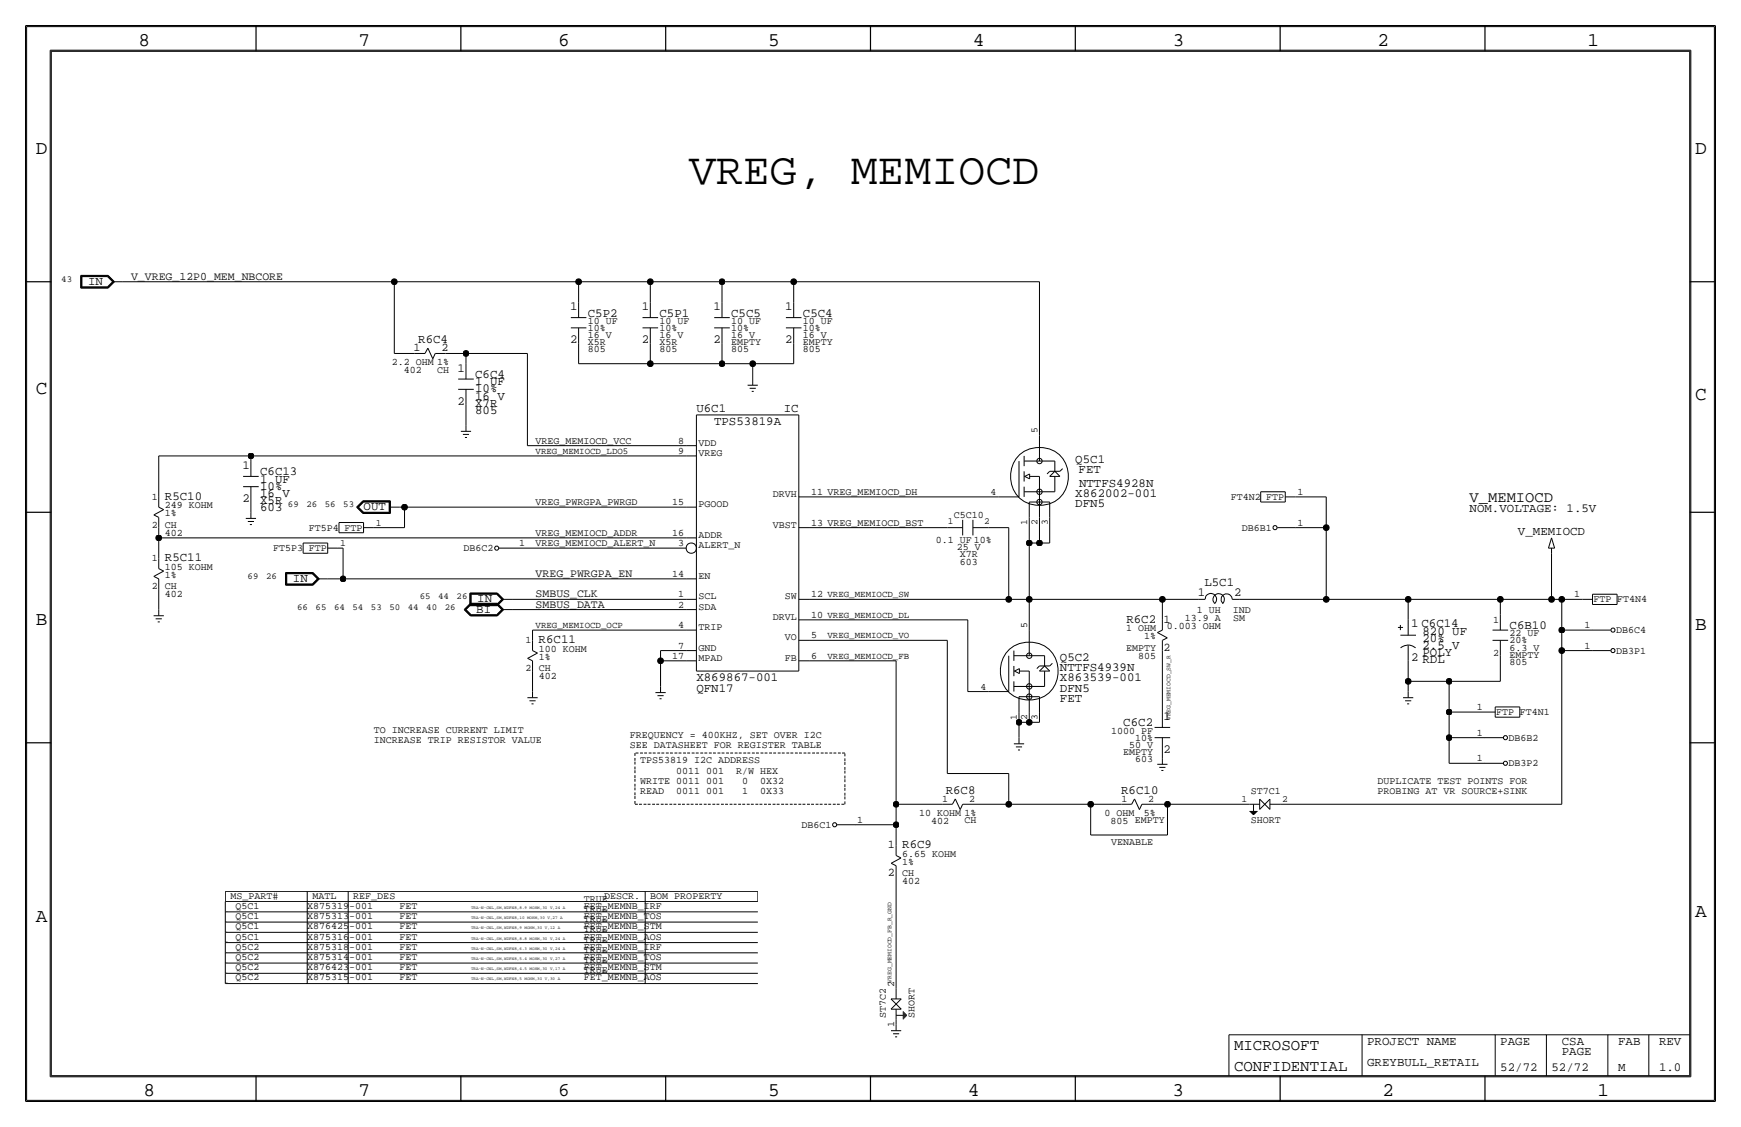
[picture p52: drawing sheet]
<svg xmlns="http://www.w3.org/2000/svg" width="432mm" height="279mm" viewBox="0 0 432 279" stroke-linecap="round" stroke-linejoin="round" font-family="sans-serif">
<defs><g id="words">
<text font-size="11.1" x="170.9" y="45.6">VREG, MEMIOCD</text>
<g font-size="4.8">
<text x="34.3" y="11.4">8</text>
<text x="88.9" y="11.4">7</text>
<text x="138.5" y="11.4">6</text>
<text x="190.5" y="11.4">5</text>
<text x="241.3" y="11.4">4</text>
<text x="290.8" y="11.4">3</text>
<text x="341.6" y="11.4">2</text>
<text x="393.7" y="11.4">1</text>
<text x="8.9" y="38.1">D</text>
<text x="420.4" y="38.1">D</text>
<text x="8.9" y="97.8">C</text>
<text x="420.4" y="99.1">C</text>
<text x="8.9" y="154.9">B</text>
<text x="420.4" y="156.2">B</text>
<text x="420.4" y="227.3">A</text>
<text x="8.9" y="228.6">A</text>
<text x="35.6" y="271.8">8</text>
<text x="88.9" y="271.8">7</text>
<text x="138.4" y="271.8">6</text>
<text x="190.5" y="271.8">5</text>
<text x="240" y="271.8">4</text>
<text x="290.8" y="271.8">3</text>
<text x="342.9" y="271.8">2</text>
<text x="396.2" y="271.8">1</text>
</g>
<g font-size="3.9">
<text x="306.1" y="260.4">MICROSOFT</text>
<text x="306.1" y="265.4">CONFIDENTIAL</text>
</g>
<text font-size="3.8" x="364.5" y="124.5">V_MEMIOCD</text>
<g font-size="3.1">
<text x="21.8" y="70.6">IN</text>
<text x="141.4" y="77">1</text>
<text x="159.2" y="77">1</text>
<text x="177" y="77">1</text>
<text x="194.7" y="77">1</text>
<text x="145.8" y="78.5">C5P2</text>
<text x="163.6" y="78.5">C5P1</text>
<text x="181.4" y="78.5">C5C5</text>
<text x="199.1" y="78.5">C5C4</text>
<text x="103.7" y="85.1">R6C4</text>
<text x="141.4" y="85.1">2</text>
<text x="159.2" y="85.1">2</text>
<text x="177" y="85.1">2</text>
<text x="194.7" y="85.1">2</text>
<text x="113.5" y="92.2">1</text>
<text x="117.8" y="93.7">C6C4</text>
<text x="117.9" y="95.5">1 UF</text>
<text x="113.5" y="100.3">2</text>
<text x="117.9" y="100.8">X7R</text>
<text x="117.9" y="99.1">16 V</text>
<text x="117.9" y="97.3">10%</text>
<text x="117.9" y="102.6">805</text>
<text x="172.7" y="102.1">U6C1</text>
<text x="177.1" y="105.4">TPS53819A</text>
<text x="194.4" y="102.1">IC</text>
<text x="60.1" y="116.3">1</text>
<text x="64.5" y="119.6">1 UF</text>
<text x="64.5" y="117.9">C6C13</text>
<text x="266.7" y="114.8">Q5C1</text>
<text x="267.5" y="117.3">FET</text>
<text x="40.9" y="124">R5C10</text>
<text x="60.1" y="124.5">2</text>
<text x="64.5" y="125">X5R</text>
<text x="64.5" y="121.4">10%</text>
<text x="64.5" y="123.2">16 V</text>
<text x="266.7" y="125.7">DFN5</text>
<text x="266.7" y="123.2">X862002-001</text>
<text x="267.6" y="120.6">NTTFS4928N</text>
<text x="64.5" y="126.7">603</text>
<text x="90.2" y="126.5">OUT</text>
<text x="364.5" y="127">NOM.VOLTAGE: 1.5V</text>
<text x="376.5" y="132.7">V_MEMIOCD</text>
<text x="40.9" y="139.2">R5C11</text>
<text x="72.6" y="144.3">IN</text>
<text x="118.4" y="149.4">IN</text>
<text x="297.1" y="147.8">1</text>
<text x="298.7" y="145.2">L5C1</text>
<text x="306.1" y="147.8">2</text>
<text x="118.1" y="151.9">BI</text>
<text x="279.4" y="154.4">R6C2</text>
<text x="350" y="155.4">1 C6C14</text>
<text x="374.4" y="156">C6B10</text>
<text x="133.6" y="159.5">R6C11</text>
<text x="352.8" y="160.9">2.5 V</text>
<text x="352.8" y="157.3">820 UF</text>
<text x="352.8" y="159.1">20%</text>
<text x="262.9" y="163.8">Q5C2</text>
<text x="262.9" y="166.4">NTTFS4939N</text>
<text x="350" y="163.8">2 RDL</text>
<text x="352.8" y="162.7">POLY</text>
<text x="172.7" y="168.9">X869867-001</text>
<text x="172.7" y="171.5">QFN17</text>
<text x="262.9" y="171.4">DFN5</text>
<text x="262.9" y="174">FET</text>
<text x="262.9" y="168.9">X863539-001</text>
<text x="288.5" y="178.6">1</text>
<text x="278.6" y="180.1">C6C2</text>
<text x="288.5" y="186.7">2</text>
<text x="234.6" y="196.8">R6C8</text>
<text x="278.1" y="196.8">R6C10</text>
<text x="223.8" y="210.3">R6C9</text>
<text x="339.1" y="259.1">PROJECT NAME</text>
<text x="372.1" y="259.1">PAGE</text>
<text x="387.4" y="259.1">CSA</text>
<text x="387.4" y="261.6">PAGE</text>
<text x="401.3" y="259.1">FAB</text>
<text x="411.5" y="259.1">REV</text>
<text x="339.1" y="264.2">GREYBULL_RETAIL</text>
<text x="372.1" y="265.4">52/72</text>
<text x="384.8" y="265.4">52/72</text>
<text x="401.3" y="265.4">M</text>
<text x="411.5" y="265.4">1.0</text>
</g>
<g font-size="2.9">
<text x="32.5" y="69.3">V_VREG_12P0_MEM_NBCORE</text>
<text x="102.6" y="87.1">1</text>
<text x="109.5" y="87.1">2</text>
<text x="132.8" y="143">VREG_PWRGPA_EN</text>
<text x="132.8" y="148.1">SMBUS_CLK</text>
<text x="132.8" y="150.6">SMBUS_DATA</text>
<text x="288.5" y="154.4">1</text>
<text x="288.5" y="161.3">2</text>
<text x="220.2" y="210.3">1</text>
<text x="220.2" y="217.2">2</text>
</g>
<g font-size="2.5">
<text x="145.8" y="80.3">10 UF</text>
<text x="145.8" y="83.8">16 V</text>
<text x="145.8" y="82">10%</text>
<text x="163.6" y="80.3">10 UF</text>
<text x="163.6" y="83.8">16 V</text>
<text x="163.6" y="82">10%</text>
<text x="181.4" y="80.3">10 UF</text>
<text x="181.4" y="82">10%</text>
<text x="181.4" y="83.8">16 V</text>
<text x="199.1" y="82">10%</text>
<text x="199.1" y="80.3">10 UF</text>
<text x="199.1" y="83.8">16 V</text>
<text x="145.8" y="87.4">805</text>
<text x="145.8" y="85.6">X5R</text>
<text x="163.6" y="85.6">X5R</text>
<text x="163.6" y="87.4">805</text>
<text x="181.4" y="87.4">805</text>
<text x="181.4" y="85.6">EMPTY</text>
<text x="199.1" y="85.6">EMPTY</text>
<text x="199.1" y="87.4">805</text>
<text x="97.2" y="90.4">2.2 OHM 1%</text>
<text x="100.1" y="92.5">402</text>
<text x="108.4" y="92.4">CH</text>
<text x="132.8" y="110">VREG_MEMIOCD_VCC</text>
<text x="168.2" y="112.5">9</text>
<text x="168.2" y="110">8</text>
<text x="173.2" y="113">VREG</text>
<text x="173.2" y="110.5">VDD</text>
<text x="37.6" y="124">1</text>
<text x="40.9" y="126">249 KOHM</text>
<text x="132.8" y="125.2">VREG_PWRGPA_PWRGD</text>
<text x="166.7" y="125.2">15</text>
<text x="173.2" y="125.7">PGOOD</text>
<text x="191.7" y="123.2">DRVH</text>
<text x="201.2" y="122.7">11 VREG_MEMIOCD_DH</text>
<text x="305.2" y="124">FT4N2</text>
<text x="314.1" y="124">FTP</text>
<text x="321.8" y="122.7">1</text>
<text x="37.6" y="130.8">2</text>
<text x="40.9" y="130.8">CH</text>
<text x="40.9" y="128">1%</text>
<text x="76.6" y="131.6">FT5P4</text>
<text x="85.5" y="131.6">FTP</text>
<text x="191.7" y="130.8">VBST</text>
<text x="201.2" y="130.3">13 VREG_MEMIOCD_BST</text>
<text x="236.6" y="128.5">C5C10</text>
<text x="308" y="131.6">DB6B1</text>
<text x="321.8" y="130.3">1</text>
<text x="40.9" y="132.8">402</text>
<text x="67.7" y="136.7">FT5P3</text>
<text x="76.6" y="136.7">FTP</text>
<text x="115" y="136.7">DB6C2</text>
<text x="128.8" y="135.4">1</text>
<text x="132.8" y="135.4">VREG_MEMIOCD_ALERT_N</text>
<text x="132.8" y="132.8">VREG_MEMIOCD_ADDR</text>
<text x="166.7" y="132.8">16</text>
<text x="168.2" y="135.4">3</text>
<text x="173.2" y="135.9">ALERT_N</text>
<text x="173.2" y="133.3">ADDR</text>
<text x="232.1" y="134.6">0.1 UF 10%</text>
<text x="237.3" y="136.4">25 V</text>
<text x="37.6" y="139.2">1</text>
<text x="40.9" y="143.3">1%</text>
<text x="40.9" y="141.2">105 KOHM</text>
<text x="166.7" y="143">14</text>
<text x="173.2" y="143.5">EN</text>
<text x="238.1" y="138.2">X7R</text>
<text x="238.1" y="140">603</text>
<text x="37.6" y="146.1">2</text>
<text x="40.9" y="148.1">402</text>
<text x="40.9" y="146">CH</text>
<text x="168.2" y="148.1">1</text>
<text x="173.2" y="148.6">SCL</text>
<text x="194.6" y="148.6">SW</text>
<text x="201.2" y="148.1">12 VREG_MEMIOCD_SW</text>
<text x="390.4" y="148.1">1</text>
<text x="395.2" y="149.4">FTP FT4N4</text>
<text x="168.2" y="155.7">4</text>
<text x="168.2" y="150.6">2</text>
<text x="173.2" y="151.1">SDA</text>
<text x="191.7" y="153.7">DRVL</text>
<text x="201.2" y="153.2">10 VREG_MEMIOCD_DL</text>
<text x="289.4" y="156">0.003 OHM</text>
<text x="293.8" y="153.9">13.9 A</text>
<text x="296.9" y="151.9">1 UH</text>
<text x="305.8" y="152">IND</text>
<text x="305.8" y="153.9">SM</text>
<text x="370.4" y="154.4">1</text>
<text x="393" y="155.7">1</text>
<text x="130.3" y="159.5">1</text>
<text x="133.6" y="161.5">100 KOHM</text>
<text x="168.2" y="160.8">7</text>
<text x="173.2" y="156.2">TRIP</text>
<text x="173.2" y="161.3">GND</text>
<text x="194.6" y="158.7">VO</text>
<text x="201.2" y="158.2">5</text>
<text x="279.3" y="156.5">1 OHM</text>
<text x="279.3" y="161.3">EMPTY</text>
<text x="283.8" y="158.5">1%</text>
<text x="374.4" y="161.3">6.3 V</text>
<text x="374.4" y="157.7">22 UF</text>
<text x="374.4" y="159.5">20%</text>
<text x="393" y="160.8">1</text>
<text x="400.8" y="157">DB6C4</text>
<text x="130.3" y="166.4">2</text>
<text x="133.6" y="163.6">1%</text>
<text x="133.6" y="166.4">CH</text>
<text x="166.7" y="163.3">17</text>
<text x="173.2" y="163.8">MPAD</text>
<text x="194.6" y="163.8">FB</text>
<text x="201.2" y="163.3">6</text>
<text x="282.3" y="163.3">805</text>
<text x="370.4" y="162.6">2</text>
<text x="374.4" y="164.8">805</text>
<text x="374.4" y="163.1">EMPTY</text>
<text x="400.8" y="162.1">DB3P1</text>
<text x="133.6" y="168.4">402</text>
<text x="366.3" y="176">1</text>
<text x="371.1" y="177.3">FTP FT4N1</text>
<text x="92.7" y="184.1">INCREASE TRIP RESISTOR VALUE</text>
<text x="92.7" y="181.6">TO INCREASE CURRENT LIMIT</text>
<text x="156.2" y="185.4">SEE DATASHEET FOR REGISTER TABLE</text>
<text x="156.2" y="182.9">FREQUENCY = 400KHZ, SET OVER I2C</text>
<text x="275.6" y="181.9">1000 PF</text>
<text x="280" y="185.4">50 V</text>
<text x="281.5" y="183.6">10%</text>
<text x="366.3" y="182.4">1</text>
<text x="374.1" y="183.6">DB6B2</text>
<text x="158.7" y="189.2">TPS53819 I2C ADDRESS</text>
<text x="167.7" y="191.8">0011 001</text>
<text x="182.6" y="191.8">R/W HEX</text>
<text x="278.6" y="187.2">EMPTY</text>
<text x="281.5" y="189">603</text>
<text x="366.3" y="188.7">1</text>
<text x="374.1" y="190">DB3P2</text>
<text x="158.7" y="194.3">WRITE 0011 001</text>
<text x="158.8" y="196.9">READ</text>
<text x="167.7" y="196.9">0011 001</text>
<text x="184.1" y="194.3">0</text>
<text x="184.1" y="196.9">1</text>
<text x="188.5" y="194.3">0X32</text>
<text x="188.5" y="196.9">0X33</text>
<text x="310.2" y="196.8">ST7C1</text>
<text x="341.6" y="196.9">PROBING AT VR SOURCE+SINK</text>
<text x="341.6" y="194.3">DUPLICATE TEST POINTS FOR</text>
<text x="212.6" y="204">1</text>
<text x="228" y="202.2">10 KOHM 1%</text>
<text x="233.7" y="198.9">1</text>
<text x="240.3" y="198.9">2</text>
<text x="273.9" y="202.2">0 OHM</text>
<text x="278.1" y="198.9">1</text>
<text x="283.7" y="202.2">5%</text>
<text x="284.8" y="198.9">2</text>
<text x="310.2" y="204">SHORT</text>
<text x="198.8" y="205.2">DB6C1</text>
<text x="230.9" y="204.2">402</text>
<text x="239.2" y="204.1">CH</text>
<text x="275.4" y="204.2">805 EMPTY</text>
<text x="275.6" y="209.6">VENABLE</text>
<text x="223.8" y="212.3">6.65 KOHM</text>
<text x="223.8" y="214.4">1%</text>
<text x="223.8" y="219.2">402</text>
<text x="223.8" y="217.2">CH</text>
<text x="57.1" y="222.8">MS_PART#</text>
<text x="58.4" y="227.8">Q5C1</text>
<text x="58.4" y="225.3">Q5C1</text>
<text x="76.2" y="227.8">X875313-001</text>
<text x="76.2" y="225.3">X875319-001</text>
<text x="77.5" y="222.8">MATL</text>
<text x="87.6" y="222.8">REF_DES</text>
<text x="99.1" y="227.8">FET</text>
<text x="99.1" y="225.3">FET</text>
<text x="144.8" y="227.8">FET_MEMNB_TOS</text>
<text x="144.8" y="225.3">FET_MEMNB_IRF</text>
<text x="144.8" y="223.5">TRUE</text>
<text x="144.8" y="226.1">TRUE</text>
<text x="149.9" y="222.8">DESCR.</text>
<text x="161.3" y="222.8">BOM PROPERTY</text>
<text x="58.4" y="232.9">Q5C1</text>
<text x="58.4" y="230.4">Q5C1</text>
<text x="76.2" y="232.9">X875316-001</text>
<text x="76.2" y="230.4">X876425-001</text>
<text x="99.1" y="232.9">FET</text>
<text x="99.1" y="230.4">FET</text>
<text x="144.8" y="232.9">FET_MEMNB_AOS</text>
<text x="144.8" y="231.1">TRUE</text>
<text x="144.8" y="230.4">FET_MEMNB_STM</text>
<text x="144.8" y="228.6">TRUE</text>
<text x="144.8" y="233.7">TRUE</text>
<text x="58.4" y="235.5">Q5C2</text>
<text x="58.4" y="238">Q5C2</text>
<text x="76.2" y="238">X875314-001</text>
<text x="76.2" y="235.5">X875318-001</text>
<text x="99.1" y="238">FET</text>
<text x="99.1" y="235.5">FET</text>
<text x="144.8" y="238.8">TRUE</text>
<text x="144.8" y="236.2">TRUE</text>
<text x="144.8" y="235.5">FET_MEMNB_IRF</text>
<text x="144.8" y="238">FET_MEMNB_TOS</text>
<text x="58.4" y="243.1">Q5C2</text>
<text x="58.4" y="240.5">Q5C2</text>
<text x="76.2" y="243.1">X875315-001</text>
<text x="76.2" y="240.5">X876423-001</text>
<text x="99.1" y="243.1">FET</text>
<text x="99.1" y="240.5">FET</text>
<text x="144.8" y="243.1">FET_MEMNB_AOS</text>
<text x="144.8" y="241.3">TRUE</text>
<text x="144.8" y="240.5">FET_MEMNB_STM</text>
<text x="221.7" y="244.6" transform="rotate(-90 221.7 244.6)">2</text>
<text x="219.7" y="252.4" transform="rotate(-90 219.7 252.4)">ST7C2</text>
<text x="221.7" y="254.7" transform="rotate(-90 221.7 254.7)">1</text>
<text x="226.8" y="252.4" transform="rotate(-90 226.8 252.4)">SHORT</text>
</g>
<g font-size="2.4">
<text x="257.3" y="107.4" transform="rotate(-90 257.3 107.4)">5</text>
<text x="245.7" y="122.7">4</text>
<text x="93.2" y="130.3">1</text>
<text x="254.8" y="130.2" transform="rotate(-90 254.8 130.2)">1</text>
<text x="257.3" y="130.2" transform="rotate(-90 257.3 130.2)">2</text>
<text x="259.8" y="130.2" transform="rotate(-90 259.8 130.2)">3</text>
<text x="84.3" y="135.4">1</text>
<text x="254.8" y="155.7" transform="rotate(-90 254.8 155.7)">5</text>
<text x="243.2" y="170.9">4</text>
<text x="252.2" y="178.5" transform="rotate(-90 252.2 178.5)">1</text>
<text x="254.8" y="178.5" transform="rotate(-90 254.8 178.5)">2</text>
<text x="257.3" y="178.5" transform="rotate(-90 257.3 178.5)">3</text>
<text x="307.9" y="198.9">1</text>
<text x="318" y="198.9">2</text>
</g>
<g font-size="2.3">
<text x="15.2" y="69.8">43</text>
<text x="132.8" y="112.5">VREG_MEMIOCD_LDO5</text>
<text x="71.4" y="125.7">69</text>
<text x="76" y="125.7">26</text>
<text x="80.6" y="125.7">56</text>
<text x="85.1" y="125.7">53</text>
<text x="235.1" y="129.8">1</text>
<text x="244.1" y="129.8">2</text>
<text x="61.4" y="143.5">69</text>
<text x="66" y="143.5">26</text>
<text x="104.1" y="148.6">65</text>
<text x="108.7" y="148.6">44</text>
<text x="113.2" y="148.6">26</text>
<text x="73.7" y="151.1">66</text>
<text x="78.3" y="151.1">65</text>
<text x="82.9" y="151.1">64</text>
<text x="87.4" y="151.1">54</text>
<text x="92" y="151.1">53</text>
<text x="96.6" y="151.1">50</text>
<text x="101.1" y="151.1">44</text>
<text x="105.7" y="151.1">40</text>
<text x="110.3" y="151.1">26</text>
<text x="132.8" y="155.7">VREG_MEMIOCD_OCP</text>
<text x="205.2" y="158.2">VREG_MEMIOCD_VO</text>
<text x="205.2" y="163.3">VREG_MEMIOCD_FB</text>
</g>
<g font-size="1.6">
<text x="290.3" y="178.6" transform="rotate(-90 290.3 178.6)">VREG_MEMIOCD_SW_R</text>
<text x="221.1" y="243.6" transform="rotate(-90 221.1 243.6)">VREG_MEMIOCD_FB_R_GND</text>
</g>
<g font-size="1.1">
<text x="116.8" y="225.3">TRA-N-CNL,SM,WDFN8,8.9 MOHM,30 V,24 A</text>
<text x="116.8" y="227.8">TRA-N-CNL,SM,WDFN8,10 MOHM,30 V,27 A</text>
<text x="116.8" y="232.9">TRA-N-CNL,SM,WDFN8,8.8 MOHM,30 V,24 A</text>
<text x="116.8" y="230.4">TRA-N-CNL,SM,WDFN8,9 MOHM,30 V,12 A</text>
<text x="116.8" y="238">TRA-N-CNL,SM,WDFN8,5.4 MOHM,30 V,27 A</text>
<text x="116.8" y="235.5">TRA-N-CNL,SM,WDFN8,6.3 MOHM,30 V,24 A</text>
<text x="116.8" y="243.1">TRA-N-CNL,SM,WDFN8,5 MOHM,30 V,30 A</text>
<text x="116.8" y="240.5">TRA-N-CNL,SM,WDFN8,4.5 MOHM,30 V,17 A</text>
</g>
<g font-size=".2">
<text x="55.9" y="226">I297</text>
<text x="55.9" y="233.6">I303</text>
<text x="55.9" y="231.1">I296</text>
<text x="55.9" y="228.5">I295</text>
<text x="55.9" y="233.4">ZZ404</text>
<text x="55.9" y="238.7">I298</text>
<text x="55.9" y="236.2">I294</text>
<text x="55.9" y="243.8">I302</text>
<text x="55.9" y="241.2">I293</text>
<text x="55.9" y="243.6">ZZ405</text>
</g>
</g></defs>
<!-- layer: Nets -->
<g fill="none" stroke="#000" stroke-width=".25">
<path d="M30.5 69.8h67.3zM97.8 69.8h45.7zM97.8 69.8v17.8zM143.5 69.8h17.8zM143.5 69.9v5zM161.3 69.9v5zM161.3 69.8h17.8zM179.1 69.8h17.7zM179.1 69.9v5zM196.8 69.8h61zM196.8 69.9v5zM257.8 69.8v38.1z"/>
<path d="M97.8 87.6h5.1zM110.5 87.6h5.1zM115.6 87.6v2.6zM115.6 87.6h15.2zM130.8 87.6v22.9zM143.5 90.2h17.8zM143.5 85.1v5.1zM161.3 90.2h17.8zM161.3 85.1v5.1zM179.1 85.1v5.1zM179.1 90.2h7.6zM186.7 90.2h10.1z"/>
<path d="M186.7 90.2v3.8zM196.8 85.1v5.1zM39.4 113v10.2zM39.4 113h22.8zM62.2 113h108zM62.2 113v1.3zM115.6 100.3v5.1zM130.8 110.5h39.4zM39.4 133.3h130.8zM39.4 133.3v5.1zM39.4 130.8v2.6zM62.2 124.5v2.5z"/>
<path d="M83.8 135.9h1.3zM85.1 135.9v7.6zM92.7 130.8h7.6zM99.1 125.7h1.2zM100.3 125.7h69.9zM100.3 125.7v5.1zM128.3 135.9h41.9zM200.7 130.8h34.2zM200.7 123.2h46.9zM245.1 130.8h5.1zM250.2 130.8v17.8zM255.3 134.6v14z"/>
<path d="M255.3 128.3v6.3zM255.3 134.6h2.5zM257.8 134.6h2.5zM257.8 128.3v6.3zM260.3 128.3v6.3zM321.3 130.8h7.6zM321.3 123.2h7.6zM328.9 130.8v17.8zM328.9 123.2v7.6zM384.8 137.2v11.4zM39.4 146v5.1zM81.3 143.5h3.8z"/>
<path d="M85.1 143.5h85.1zM127 148.6h43.2zM127 151.1h43.2zM132.1 156.2h38.1zM132.1 156.2v2.6zM200.7 153.7h39.3zM200.7 148.6h49.5zM200.7 158.8h34.2zM234.9 158.8v33zM240 153.7v17.7zM250.2 148.6h5.1zM255.3 148.6h33z"/>
<path d="M255.3 148.6v7.6zM288.3 148.6v5.1zM288.3 148.6h8.9zM307.3 148.6h21.6zM328.9 148.6h20.3zM349.2 148.6h22.9zM349.2 148.6v5.1zM372.1 148.6h12.7zM372.1 148.6v3.8zM384.8 148.6h2.6zM387.3 156.2h7.7zM387.3 148.6v7.6z"/>
<path d="M387.3 156.2v5.1zM387.4 148.6h5zM132.1 166.4v5.1zM163.8 163.8v6.4zM163.8 161.3v2.5zM163.8 163.8h6.4zM163.8 161.3h6.4zM200.7 163.8h21.5zM222.2 163.8v35.6zM240 171.4h5.1zM252.7 179.1h2.6zM252.7 176.5v2.6z"/>
<path d="M252.7 179.1v3.8zM255.3 176.5v2.6zM255.3 179.1h2.5zM257.8 176.5v2.6zM288.3 161.3v15.2zM349.2 168.9v2.5zM349.2 168.9h10.2zM349.2 163.8v5.1zM359.4 168.9h12.7zM359.4 168.9v7.6zM359.4 176.5v6.4zM359.4 176.5h8.9z"/>
<path d="M372.1 162.6v6.3zM387.3 161.3h7.7zM387.3 161.3v38.1zM222.2 199.4h11.5zM222.2 199.4v5.1zM234.9 191.8h15.3zM241.3 199.4h8.9zM250.2 199.4h20.3zM250.2 191.8v7.6zM270.5 199.4v7.6zM270.5 199.4h7.6zM285.7 199.4h3.9z"/>
<path d="M288.3 186.7v1.3zM289.6 199.4v7.6zM289.6 199.4h20.3zM317.5 199.4h69.8zM359.4 182.9h8.9zM359.4 182.9v6.3zM359.4 189.2h8.9zM212.1 204.5h10.2zM222.2 217.2v27.9zM222.2 204.5v5zM270.5 207h19.1zM222.2 252.7v1.3z"/>
</g>
<path d="M157.5 199.4h52zM157.5 186.7v12.7zM157.5 186.7h52zM209.5 186.7v12.7z" fill="none" stroke="#000" stroke-width=".25" stroke-dasharray=".7 1.4" stroke-linecap="butt"/>
<g fill="#000" stroke="#000" stroke-width=".25">
<circle cx="97.8" cy="69.9" r=".72"/>
<circle cx="143.5" cy="69.9" r=".72"/>
<circle cx="161.3" cy="69.9" r=".72"/>
<circle cx="179.1" cy="69.9" r=".72"/>
<circle cx="196.9" cy="69.9" r=".72"/>
<circle cx="115.6" cy="87.6" r=".72"/>
<circle cx="161.3" cy="90.2" r=".72"/>
<circle cx="179.1" cy="90.2" r=".72"/>
<circle cx="186.7" cy="90.2" r=".72"/>
<circle cx="62.2" cy="113" r=".72"/>
<circle cx="39.4" cy="133.4" r=".72"/>
<circle cx="100.3" cy="125.7" r=".72"/>
<circle cx="255.3" cy="134.6" r=".72"/>
<circle cx="257.8" cy="134.6" r=".72"/>
<circle cx="328.9" cy="130.8" r=".72"/>
<circle cx="85.1" cy="143.5" r=".72"/>
<circle cx="250.2" cy="148.6" r=".72"/>
<circle cx="255.3" cy="148.6" r=".72"/>
<circle cx="288.3" cy="148.6" r=".72"/>
<circle cx="328.9" cy="148.6" r=".72"/>
<circle cx="349.3" cy="148.6" r=".72"/>
<circle cx="372.1" cy="148.6" r=".72"/>
<circle cx="384.8" cy="148.6" r=".72"/>
<circle cx="387.4" cy="148.6" r=".72"/>
<circle cx="387.4" cy="156.2" r=".72"/>
<circle cx="163.8" cy="163.8" r=".72"/>
<circle cx="252.7" cy="179.1" r=".72"/>
<circle cx="255.3" cy="179.1" r=".72"/>
<circle cx="349.3" cy="168.9" r=".72"/>
<circle cx="359.4" cy="168.9" r=".72"/>
<circle cx="359.4" cy="176.5" r=".72"/>
<circle cx="387.4" cy="161.3" r=".72"/>
<circle cx="222.3" cy="199.4" r=".72"/>
<circle cx="250.2" cy="199.4" r=".72"/>
<circle cx="270.5" cy="199.4" r=".72"/>
<circle cx="289.6" cy="199.4" r=".72"/>
<circle cx="359.4" cy="182.9" r=".72"/>
<circle cx="222.3" cy="204.5" r=".72"/>
</g>
<!-- layer: Components -->
<g fill="none" stroke="#000" stroke-width=".25">
<path d="M20 68.3v3.1zM20 71.4h6.8zM20 68.3h6.8zM20.1 68.4h6.7zM20.1 68.4v2.9zM20.1 71.3h6.7zM20.2 68.5v2.7zM20.2 71.2h6.5zM20.2 68.5h6.5zM20.3 68.6h6.4zM20.3 68.6v2.5zM20.3 71.1h6.4z"/>
<path d="M26.7 68.6l1.2 1.2zM26.7 71.1l1.2-1.3zM26.7 71.2l1.4-1.3zM26.7 68.5l1.4 1.3zM26.8 68.4l1.4 1.4zM26.8 71.4l1.6-1.6zM26.8 68.3l1.6 1.5zM27.9 69.8h2.6zM28.2 69.9l-1.4 1.4zM141.6 78.7h3.8zM143.5 74.9v3.8zM159.4 78.7h3.8z"/>
<path d="M161.3 74.9v3.8zM177.1 78.7h3.9zM179.1 74.9v3.8zM194.9 78.7h3.9zM196.8 74.9v3.8zM102.9 87.6h2.5zM106.1 86.3l1.2 2.7zM106.1 86.3l-.7 1.3zM107.9 87.6h2.6zM108 87.6l-.7 1.4zM113.6 94h3.9zM113.6 96.5h3.9z"/>
<path d="M115.6 90.2v3.8zM115.6 96.5v3.8zM141.6 81.3h3.8zM143.5 81.3v3.8zM159.4 81.3h3.8zM161.3 81.3v3.8zM177.1 81.3h3.9zM179.1 81.3v3.8zM185.4 95.5h2.6zM185.9 96.3h1.6zM186.4 97h.5zM186.7 94v1.5z"/>
<path d="M194.9 81.3h3.9zM196.8 81.3v3.8zM60.3 118.1h3.9zM62.2 114.3v3.8zM114.3 106.9h2.5zM114.8 107.7h1.5zM115.3 108.5h.5zM115.6 105.4v1.5zM170.2 113h2.5zM170.2 110.5h2.5zM172.7 102.9h25.4zM172.7 102.9v63.5z"/>
<path d="M198.1 102.9v63.5zM252.7 114.3v8.9zM254 118.1h.2zM254 116.8v2.6zM254 113v2.6zM254 114.3h7.6zM254.2 118.1l1.2 .6zM254.2 118.1l1.2-.6zM255.4 117.5v1.2zM255.4 118.1h2.4zM257.8 107.9v6.4zM257.8 118.1v10.2z"/>
<path d="M259.7 117.5l.6-.7zM260.3 118.1h2.6zM260.4 116.8h2.5zM261.6 118.1v3.8zM261.6 116.8l-1.3 1.3zM261.6 114.3v2.5zM261.6 116.8l1.3 1.3zM262.9 116.8l.7-.6zM38.2 127.7l1.2 .6zM38.2 127.7l2.4-1.4zM39.4 123.2v2.5zM39.4 128.3v2.5z"/>
<path d="M39.4 125.7l1.2 .6zM39.4 138.4v2.6zM60.3 120.7h3.9zM61 128.5h2.5zM61.5 129.3h1.5zM62 130h.5zM62.2 120.7v3.8zM62.2 127v1.5zM75.2 137.2h6.1zM75.2 134.6v2.6zM75.2 134.6h6.1zM81.3 134.6v2.6z"/>
<path d="M81.3 135.9h2.5zM84.1 132.1h6.1zM84.1 129.5v2.6zM84.1 129.5h6.1zM88.4 125.7l1.6-1.5zM88.4 125.7l1.6 1.6zM88.6 125.7l1.5 1.5zM88.6 125.7l1.5-1.4zM88.7 125.7l1.4-1.3zM88.7 125.7l1.4 1.4zM88.9 125.7l1.3-1.2zM88.9 125.7l1.3 1.3z"/>
<path d="M90 127.3h6.8zM90 124.2h6.8zM90.1 127.2h6.6zM90.1 124.3h6.6zM90.1 124.4h6.5zM90.1 127.1h6.5zM90.2 124.5h6.3zM90.2 127h6.3zM90.2 129.5v2.6zM90.2 130.8h2.5zM96.5 124.5v2.5zM96.5 125.7h2.6z"/>
<path d="M96.6 124.4v2.7zM96.7 124.3v2.9zM96.8 124.2v3.1zM123.7 135.9h4.6zM170.2 125.7h2.5zM170.2 133.3h2.5zM198.1 130.8h2.6zM198.1 123.2h2.6zM234.9 130.8h3.9zM238.8 128.9v3.8zM241.3 130.8h3.8zM241.3 128.9v3.8z"/>
<path d="M247.6 123.2h5.1zM254 121.9h7.6zM254 120.7v2.5zM255.3 124.5v3.8zM255.3 124.5h5zM260.3 124.5v3.8zM312.7 124.5h6.1zM312.7 121.9v2.6zM312.7 121.9h6.1zM316.8 130.8h4.6zM318.8 121.9v2.6zM318.8 123.2h2.5z"/>
<path d="M384 135.9h1.6zM384.8 133.3l-.8 2.6zM384.8 135.9v1.3zM384.8 133.3l.8 2.6zM38.1 152.7h2.5zM38.2 142.9l1.2 .6zM38.2 142.9l2.4-1.3zM38.6 153.4h1.5zM39.1 154.2h.5zM39.4 143.5v2.5zM39.4 141l1.2 .6zM39.4 151.1v1.6z"/>
<path d="M70.8 141.9v3.2zM70.8 145.1h6.8zM70.8 141.9h6.8zM70.9 142h6.7zM70.9 142v3zM70.9 145h6.7zM71 142.1v2.8zM71 144.9h6.5zM71 142.1h6.5zM71.1 142.2h6.4zM71.1 142.2v2.6zM71.1 144.8h6.4z"/>
<path d="M77.5 142.2l1.2 1.3zM77.5 144.8l1.2-1.3zM77.5 144.9l1.4-1.4zM77.5 142.1l1.4 1.4zM77.6 142l1.4 1.5zM77.6 145l1.4-1.5zM77.6 141.9l1.6 1.6zM78.7 143.5h2.6zM79.2 143.5l-1.6 1.6zM115.1 151.1l1.6 1.6zM115.1 151.1l1.6-1.5zM115.3 151.1l1.4-1.4z"/>
<path d="M115.3 151.1l1.4 1.5zM115.4 151.1l1.4-1.3zM115.4 151.1l1.4 1.4zM115.6 151.1l1.2 1.3zM115.6 151.1l1.2-1.2zM116.5 147v3.2zM116.5 150.2h6.8zM116.5 147h6.8zM116.6 147.1v3zM116.6 150.1h6.7zM116.6 147.1h6.7zM116.7 152.7h6.6z"/>
<path d="M116.7 149.6h6.6zM116.7 147.2h6.5zM116.7 149.7h6.6zM116.7 152.6h6.6zM116.7 147.2v2.8zM116.7 150h6.5zM116.8 149.8h6.4zM116.8 152.5h6.4zM116.8 152.4h6.4zM116.8 149.9h6.4zM116.8 147.3h6.4zM116.8 147.3v2.6z"/>
<path d="M123.2 152.4l1.3-1.3zM123.2 149.9l1.3-1.3zM123.2 149.9l1.3 1.2zM123.2 147.3l1.3 1.3zM123.2 152.5l1.4-1.4zM123.2 150l1.4-1.4zM123.2 149.8l1.4 1.3zM123.2 147.2l1.4 1.4zM123.3 149.7l1.5 1.4zM123.3 147.1l1.5 1.5zM123.3 152.6l1.5-1.5zM123.3 150.1l1.5-1.5z"/>
<path d="M123.3 149.6l1.6 1.5zM123.3 147l1.6 1.6zM123.3 152.7l1.6-1.6zM124.5 151.1h2.5zM124.5 148.6h2.5zM124.9 148.6l-1.6 1.6zM132.1 158.7v2.6zM170.2 151.1h2.5zM170.2 156.2h2.5zM170.2 148.6h2.5zM170.2 143.5h2.5zM198.1 153.7h2.6z"/>
<path d="M198.1 158.8h2.6zM198.1 148.6h2.6zM255.3 156.2v6.4zM287.1 156.8l1.2-.6zM287.1 156.8l2.4 1.3zM288.3 158.8l1.2-.7zM288.3 153.7v2.5zM288.3 158.7v2.6zM297.2 148.6h1.7zM298.9 148.5a1.42 1.42 0 0 1 2-1.2 1.42 1.42 0 0 1 .3 2.4M301.2 149.6a1.42 1.42 0 0 1 0-2 1.42 1.42 0 0 1 2 0 1.42 1.42 0 0 1 0 2M305.6 148.6h1.7z"/>
<path d="M305.6 148.6a1.38 1.38 0 0 0-2-1.2 1.38 1.38 0 0 0-.3 2.3M346.7 155.5h1.3zM347.3 157.5h3.9zM347.3 154.9v1.3zM349.2 153.7v3.8zM370.2 156.2h3.8zM370.2 158.8h3.8zM372.1 152.4v3.8zM372.1 158.8v3.8zM392.4 148.6h2.6zM394.9 156.2h4.6zM395 147.3v2.6z"/>
<path d="M395 149.9h6.1zM395 147.3h6.1zM401.1 147.3v2.6zM130.8 173h2.6zM130.9 163.2l2.4-1.3zM130.9 163.2l1.2 .6zM131.3 173.7h1.5zM131.8 174.5h.5zM132.1 163.8v2.6zM132.1 161.3l1.2 .6zM132.1 171.4v1.6zM162.6 171.7h2.5z"/>
<path d="M163.1 172.5h1.5zM163.6 173.2h.5zM163.8 170.2v1.5zM170.2 163.8h2.5zM170.2 161.3h2.5zM172.7 166.4h25.4zM198.1 163.8h2.6zM245.1 171.4h5.1zM250.2 162.6v8.8zM251.5 170.2h7.6zM251.5 166.4h.1zM251.5 168.9v2.6z"/>
<path d="M251.5 165.1v2.5zM251.5 161.3v2.5zM251.5 162.6h7.6zM251.6 166.4l1.2 .6zM251.6 166.4l1.2-.6zM252.7 172.7v3.8zM252.7 172.7h5.1zM252.8 165.8v1.2zM252.9 166.4h2.4zM255.3 166.4v10.1zM257.1 165.8l.7-.7zM257.8 172.7v3.8z"/>
<path d="M257.8 166.4h2.5zM257.8 165.1h2.5zM259.1 165.1l1.2 1.3zM259.1 166.4v3.8zM259.1 165.1l-1.3 1.3zM259.1 162.6v2.5zM260.3 165.1l.7-.7zM288.3 176.5v3.8zM347.4 160.6a2.77 2.77 0 0 1 3.7 0M348 173h2.5zM348.5 173.7h1.5zM349 174.5h.5z"/>
<path d="M349.2 160v3.8zM349.2 171.4v1.6zM368.3 176.5h2.5zM370.8 175.3v2.5zM370.8 177.8h6.1zM370.8 175.3h6.1zM376.9 175.3v2.5zM394.9 161.3h4.6zM233.7 199.4h2.5zM236.9 198.1l1.3 2.6zM236.9 198.1l-.7 1.3zM238.8 199.4h2.5z"/>
<path d="M238.8 199.4l-.6 1.3zM251.5 184.4h2.5zM252 185.2h1.5zM252.5 185.9h.5zM252.7 182.9v1.5zM278.1 199.4h2.6zM281.4 198.1l1.2 2.6zM281.4 198.1l-.7 1.3zM283.2 199.4h2.6zM283.2 199.4l-.6 1.3zM286.4 180.3h3.8zM286.4 182.9h3.8z"/>
<path d="M287 189.5h2.6zM287.5 190.2h1.6zM288 191h.5zM288.3 182.9v3.8zM288.3 188v1.5zM309.9 199.4h2.5zM310.9 199.4v1.8zM312.4 198.1v2.6zM312.4 198.1l2.6 2.6zM315 198.1v2.6zM315 199.4h2.5zM368.2 189.2h4.6z"/>
<path d="M368.2 182.9h4.6zM207.6 204.5h4.5zM221 214l2.5-1.3zM221 214l1.3 .6zM222.2 209.5v2.6zM222.2 214.6v2.6zM222.2 212.1l1.3 .6zM309.9 201.2h2zM310.1 201.4h1.6zM310.4 201.7h1zM310.6 201.9h.5zM312.4 200.7l2.6-2.6z"/>
<path d="M55.9 231.1v2.6zM55.9 233.7h132.1zM55.9 236.2v2.6zM55.9 238.8h132.1zM55.9 223.5v2.6zM55.9 226.1h132.1zM55.9 228.6v2.5zM55.9 231.1h132.1zM55.9 226.1v2.5zM55.9 228.6h132.1zM55.9 233.7v2.5zM55.9 236.2h132.1z"/>
<path d="M55.9 238.8v2.5zM76.2 231.1v2.6zM76.2 236.2v2.6zM76.2 223.5v2.6zM76.2 228.6v2.5zM76.2 226.1v2.5zM76.2 233.7v2.5zM76.2 238.8v2.5zM86.4 231.1v2.6zM86.4 236.2v2.6zM86.4 223.5v2.6zM86.4 228.6v2.5z"/>
<path d="M86.4 226.1v2.5zM86.4 233.7v2.5zM86.4 238.8v2.5zM160 231.1v2.6zM160 236.2v2.6zM160 223.5v2.6zM160 228.6v2.5zM160 226.1v2.5zM160 233.7v2.5zM160 238.8v2.5zM55.9 241.3v2.5zM55.9 243.8h132.1z"/>
<path d="M55.9 241.3h132.1zM76.2 241.3v2.5zM86.4 241.3v2.5zM160 241.3v2.5zM221 247.6h2.5zM221 247.6l2.5 2.6zM221 250.2h2.5zM221 255.5h2.5zM221.5 256.3h1.5zM222 257h.5zM222.2 250.2v2.5zM222.2 245.1v2.6z"/>
<path d="M222.2 251.7h1.8zM222.2 254v1.5zM223.5 247.6l-2.5 2.6zM224 250.7v2zM224.3 251v1.5zM224.5 251.2v1zM224.8 251.5v.5z"/>
<circle cx="257.8" cy="114.3" r=".67"/>
<circle cx="257.8" cy="118.2" r="7.2"/>
<circle cx="123.2" cy="135.9" r=".51"/>
<circle cx="171.4" cy="135.9" r="1.28"/>
<circle cx="257.8" cy="124.5" r=".67"/>
<circle cx="257.8" cy="121.9" r=".67"/>
<circle cx="316.2" cy="130.8" r=".51"/>
<circle cx="400" cy="156.2" r=".51"/>
<circle cx="255.3" cy="172.7" r=".67"/>
<circle cx="255.3" cy="170.2" r=".67"/>
<circle cx="255.3" cy="162.6" r=".67"/>
<circle cx="255.3" cy="166.4" r="7.2"/>
<circle cx="400" cy="161.3" r=".51"/>
<circle cx="373.4" cy="189.2" r=".51"/>
<circle cx="373.4" cy="182.9" r=".51"/>
<circle cx="207" cy="204.5" r=".51"/>
</g>
<!-- layer: Page Border and Title Block -->
<g fill="none" stroke="#000" stroke-width=".3">
<path d="M6.3 6.3v266.7zM6.4 6.3h419zM12.7 12.7h406.4zM12.7 12.7v254zM63.5 6.3v6.4zM114.3 6.3v6.4zM165.1 6.3v6.4zM215.9 6.3v6.4zM266.7 6.3v6.4zM317.5 6.3v6.4zM368.3 6.3v6.4zM419.1 12.7v254z"/>
<path d="M425.4 6.3v266.7zM6.3 69.8h6.4zM419.1 69.8h6.3zM6.3 127h6.4zM419.1 127h6.3zM6.3 184.1h6.4zM419.1 184.1h6.3zM6.4 273h419zM12.7 266.7h406.4zM63.5 266.7v6.3zM114.3 266.7v6.3zM165.1 266.7v6.3z"/>
<path d="M215.9 266.7v6.3zM266.7 266.7v6.3zM317.5 266.7v6.3zM368.3 266.7v6.3z"/>
</g>
<g fill="none" stroke="#000" stroke-width=".25">
<path d="M6.6 6.6h418.6zM6.6 6.6v266.2zM12.4 12.4v254.6zM12.4 12.4h407zM419.4 12.4v254.6zM425.2 6.6v266.2zM55.9 221v2.5zM55.9 223.5h132.1zM55.9 221h132.1zM76.2 221v2.5zM86.4 221v2.5zM160 221v2.5z"/>
<path d="M188 221v2.5zM304.8 256.5v10.2zM304.8 256.5h114.3zM337.8 256.5v10.2zM370.8 256.5v10.2zM383.5 256.5v10.2zM398.8 256.5v10.2zM408.9 256.5v10.2zM6.6 272.8h418.6zM12.4 267h407z"/>
</g>
<use href="#words"/>
</svg>
